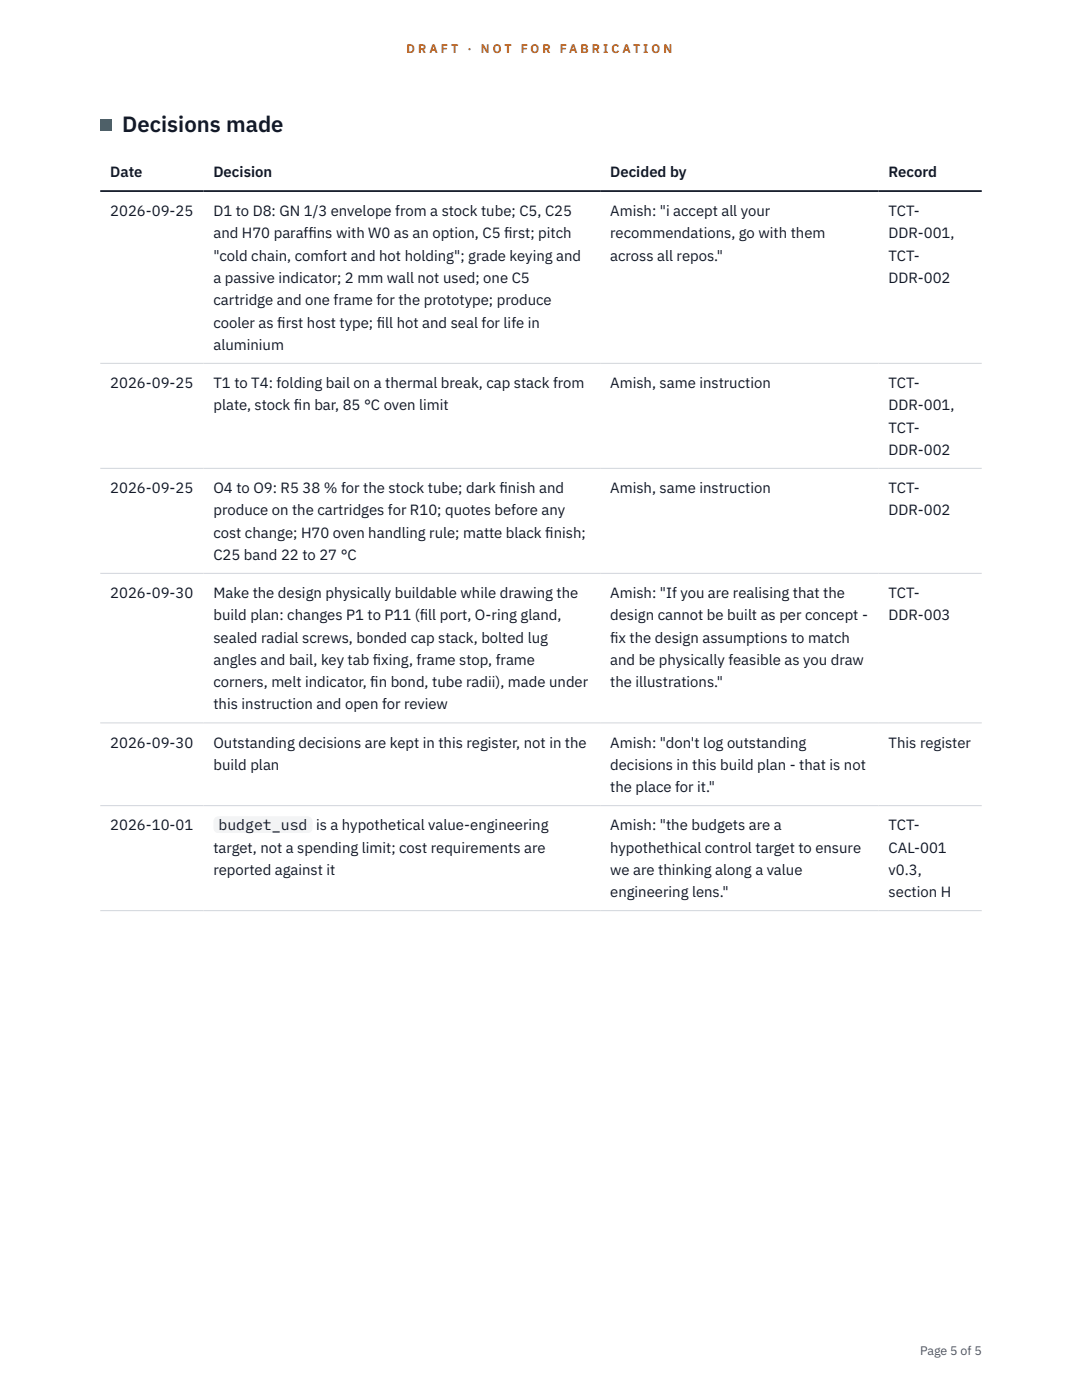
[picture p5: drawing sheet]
<svg xmlns="http://www.w3.org/2000/svg" width="216mm" height="279mm" viewBox="0 0 216 279" stroke-linecap="round" stroke-linejoin="round" font-family="sans-serif">
<defs><g id="words">
<text font-size="4.4" fill="#111827" x="24.4" y="26.4">Decisions made</text>
<g font-size="3" fill="#111827">
<text x="22" y="35.3">Date</text>
<text x="42.6" y="35.3">Decision</text>
<text x="121.8" y="35.3">Decided by</text>
<text x="177.3" y="35.3">Record</text>
<text x="22" y="43.1">2026-09-25</text>
<text x="42.6" y="43.1">D1 to D8: GN 1/3 envelope from a stock tube; C5, C25</text>
<text x="42.6" y="47.6">and H70 paraff</text>
<text x="61.5" y="47.6">ins with W0 as an option, C5 f</text>
<text x="100.6" y="47.6">irst; pitch</text>
<text x="121.8" y="43.1">Amish: &quot;i accept all your</text>
<text x="121.8" y="47.6">recommendations, go with them</text>
<text x="177.3" y="43.1">TCT-</text>
<text x="177.3" y="47.6">DDR-001,</text>
<text x="42.6" y="52">&quot;cold chain, comfort and hot holding&quot;; grade keying and</text>
<text x="121.8" y="52">across all repos.&quot;</text>
<text x="177.3" y="52">TCT-</text>
<text x="42.6" y="56.5">a passive indicator; 2 mm wall not used; one C5</text>
<text x="177.3" y="56.5">DDR-002</text>
<text x="42.6" y="60.9">cartridge and one frame for the prototype; produce</text>
<text x="42.6" y="65.4">cooler as f</text>
<text x="55.3" y="65.4">irst host type; f</text>
<text x="75.2" y="65.4">ill hot and seal for life in</text>
<text x="42.6" y="69.8">aluminium</text>
<text x="22" y="77.4">2026-09-25</text>
<text x="42.6" y="77.4">T1 to T4: folding bail on a thermal break, cap stack from</text>
<text x="121.8" y="77.4">Amish, same instruction</text>
<text x="177.3" y="77.4">TCT-</text>
<text x="42.6" y="81.9">plate, stock f</text>
<text x="58.7" y="81.9">in bar, 85 °C oven limit</text>
<text x="177.3" y="81.9">DDR-001,</text>
<text x="177.3" y="86.3">TCT-</text>
<text x="177.3" y="90.8">DDR-002</text>
<text x="22" y="98.4">2026-09-25</text>
<text x="42.6" y="98.4">O4 to O9: R5 38 % for the stock tube; dark f</text>
<text x="99.7" y="98.4">inish and</text>
<text x="121.8" y="98.4">Amish, same instruction</text>
<text x="177.3" y="98.4">TCT-</text>
<text x="42.6" y="102.8">produce on the cartridges for R10; quotes before any</text>
<text x="42.6" y="107.3">cost change; H70 oven handling rule; matte black f</text>
<text x="108.8" y="107.3">inish;</text>
<text x="177.3" y="102.8">DDR-002</text>
<text x="42.6" y="111.7">C25 band 22 to 27 °C</text>
<text x="22" y="119.3">2026-09-30</text>
<text x="42.6" y="119.3">Make the design physically buildable while drawing the</text>
<text x="121.8" y="119.3">Amish: &quot;If you are realising that the</text>
<text x="177.3" y="119.3">TCT-</text>
<text x="42.6" y="123.8">build plan: changes P1 to P11 (f</text>
<text x="83.8" y="123.8">ill port, O-ring gland,</text>
<text x="121.8" y="123.8">design cannot be built as per concept -</text>
<text x="177.3" y="123.8">DDR-003</text>
<text x="42.6" y="128.2">sealed radial screws, bonded cap stack, bolted lug</text>
<text x="121.8" y="128.2">f</text>
<text x="121.8" y="128.2">ix the design assumptions to match</text>
<text x="42.6" y="132.7">angles and bail, key tab f</text>
<text x="42.6" y="137.1">corners, melt indicator, f</text>
<text x="73.9" y="137.1">in bond, tube radii), made under</text>
<text x="74.4" y="132.7">ixing, frame stop, frame</text>
<text x="121.8" y="132.7">and be physically feasible as you draw</text>
<text x="121.8" y="137.1">the illustrations.&quot;</text>
<text x="42.6" y="141.6">this instruction and open for review</text>
<text x="22" y="149.2">2026-09-30</text>
<text x="42.6" y="149.2">Outstanding decisions are kept in this register, not in the</text>
<text x="121.8" y="149.2">Amish: &quot;don't log outstanding</text>
<text x="177.3" y="149.2">This register</text>
<text x="42.6" y="153.6">build plan</text>
<text x="121.8" y="153.6">decisions in this build plan - that is not</text>
<text x="121.8" y="158.1">the place for it.&quot;</text>
<text x="22" y="165.7">2026-10-01</text>
<text x="43.6" y="165.7">budget_usd</text>
<text x="63.1" y="165.7">is a hypothetical value-engineering</text>
<text x="121.8" y="165.7">Amish: &quot;the budgets are a</text>
<text x="177.3" y="165.7">TCT-</text>
<text x="42.6" y="170.2">target, not a spending limit; cost requirements are</text>
<text x="121.8" y="170.2">hypothethical control target to ensure</text>
<text x="177.3" y="170.2">CAL-001</text>
<text x="42.6" y="174.6">reported against it</text>
<text x="121.8" y="174.6">we are thinking along a value</text>
<text x="121.8" y="179">engineering lens.&quot;</text>
<text x="177.3" y="174.6">v0.3,</text>
<text x="177.3" y="179">section H</text>
</g>
<g font-size="2.5" fill="#b45309">
<text x="81.1" y="10.5">D R A F T</text>
<text x="93.3" y="10.5">·</text>
<text x="95.9" y="10.5">N O T</text>
<text x="103.9" y="10.5">F O R</text>
<text x="111.7" y="10.5">F A B R I C A T I O N</text>
</g>
<text font-size="2.5" fill="#4b5563" x="183.6" y="270.3">Page 5 of 5</text>
</g></defs>
<path d="M20 72.5h175.9M20 93.5h175.9M20 114.4h175.9M20 144.3h175.9M20 160.8h175.9M20 181.7h175.9" fill="none" stroke="#d1d5db" stroke-width=".2"/>
<path d="M20 38.1h175.9" fill="none" stroke="#111827" stroke-width=".35"/>
<path d="M20 23.8h2.2v2.2h-2.2z" fill="#0f766e"/>
<path d="M42.6 162.9h19.8v3.4h-19.8z" fill="#f3f4f6"/>
<use href="#words"/>
</svg>
